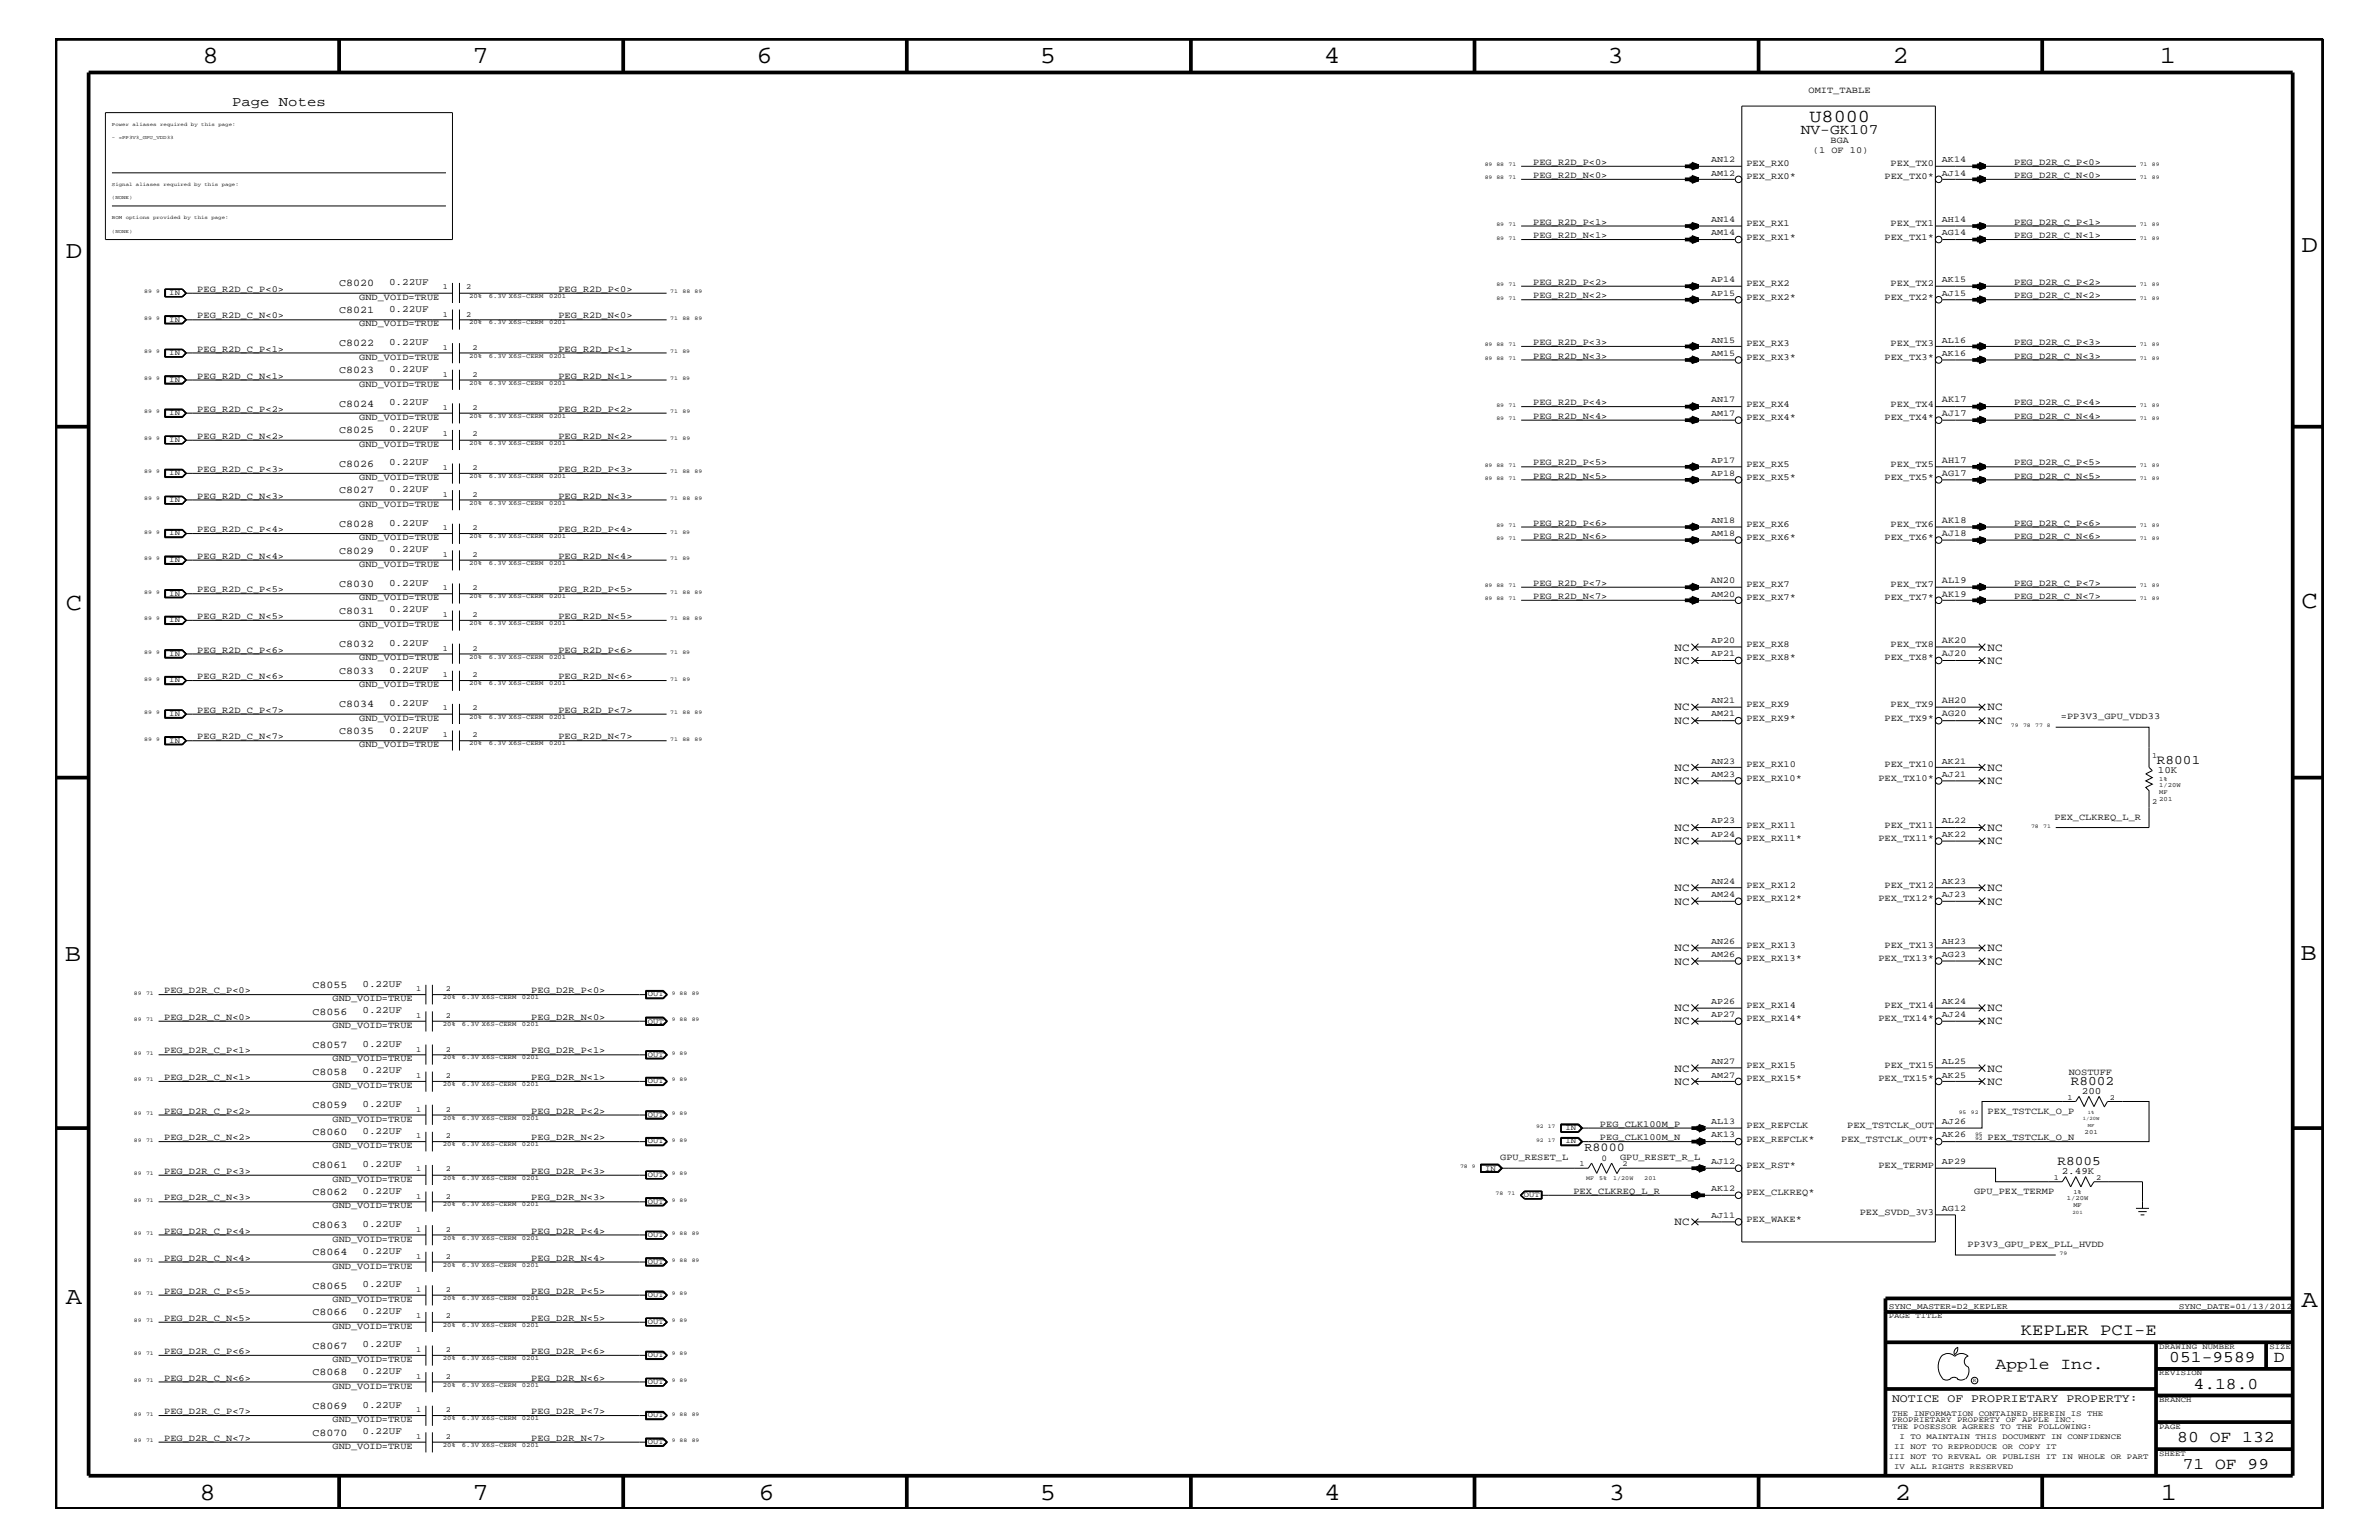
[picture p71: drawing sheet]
<svg xmlns="http://www.w3.org/2000/svg" width="432mm" height="279mm" viewBox="0 0 432 279" stroke-linecap="round" stroke-linejoin="round" font-family="sans-serif">
<defs><g id="words">
<g font-size="4.5">
<text x="36.7" y="11.5">8</text>
<text x="85.8" y="11.5">7</text>
<text x="137.3" y="11.5">6</text>
<text x="188.7" y="11.5">5</text>
<text x="240.3" y="11.5">4</text>
<text x="291.8" y="11.5">3</text>
<text x="343.5" y="11.5">2</text>
<text x="392" y="11.5">1</text>
<text x="11.9" y="46.8">D</text>
<text x="417.7" y="45.7">D</text>
<text x="11.9" y="110.6">C</text>
<text x="417.7" y="110.3">C</text>
<text x="11.8" y="174.3">B</text>
<text x="417.6" y="174.2">B</text>
<text x="11.9" y="236.7">A</text>
<text x="417.7" y="237.1">A</text>
<text x="36.2" y="272.1">8</text>
<text x="85.8" y="272.1">7</text>
<text x="137.7" y="272.1">6</text>
<text x="188.7" y="272.1">5</text>
<text x="240.4" y="272.1">4</text>
<text x="292" y="272.1">3</text>
<text x="343.9" y="272.1">2</text>
<text x="392.2" y="272.1">1</text>
</g>
<text font-size="3.3" x="328.4" y="22.1">U8000</text>
<g font-size="3">
<text x="366.8" y="242.3">KEPLER PCI-E</text>
<text x="362.2" y="248.4">Apple Inc.</text>
<text x="393.7" y="247.1">051-9589</text>
<text x="398.1" y="252">4.18.0</text>
<text x="412.7" y="247.1">D</text>
<text x="395.2" y="261.6">80 OF 132</text>
<text x="396.2" y="266.6">71 OF 99</text>
</g>
<text font-size="2.6" x="326.9" y="24.3">NV-GK107</text>
<text font-size="2.5" x="42.1" y="19.2">Page Notes</text>
<g font-size="2.4">
<text x="391.5" y="138.5">R8001</text>
<text x="375.9" y="196.8">R8002</text>
<text x="373.4" y="211.4">R8005</text>
</g>
<text font-size="2.2" x="287.6" y="208.9">R8000</text>
<text font-size="2.1" x="343.4" y="254.4">NOTICE OF PROPRIETARY PROPERTY:</text>
<g font-size="2">
<text x="304" y="118.1">NC</text>
<text x="360.8" y="118.1">NC</text>
<text x="304" y="120.4">NC</text>
<text x="360.8" y="120.4">NC</text>
<text x="304" y="131.3">NC</text>
<text x="304" y="128.9">NC</text>
<text x="360.8" y="128.9">NC</text>
<text x="360.8" y="131.3">NC</text>
<text x="304" y="142.3">NC</text>
<text x="304" y="139.8">NC</text>
<text x="360.8" y="139.8">NC</text>
<text x="360.8" y="142.3">NC</text>
<text x="304" y="153.2">NC</text>
<text x="304" y="150.7">NC</text>
<text x="360.8" y="150.7">NC</text>
<text x="360.8" y="153.2">NC</text>
<text x="304" y="161.7">NC</text>
<text x="360.8" y="161.7">NC</text>
<text x="304" y="164.1">NC</text>
<text x="360.8" y="164.1">NC</text>
<text x="304" y="172.6">NC</text>
<text x="360.8" y="172.6">NC</text>
<text x="304" y="175">NC</text>
<text x="360.8" y="175">NC</text>
<text x="304" y="183.5">NC</text>
<text x="304" y="185.9">NC</text>
<text x="360.8" y="183.5">NC</text>
<text x="360.8" y="185.9">NC</text>
<text x="304" y="194.4">NC</text>
<text x="304" y="196.8">NC</text>
<text x="360.8" y="196.8">NC</text>
<text x="360.8" y="194.4">NC</text>
<text x="304" y="222.3">NC</text>
</g>
<g font-size="1.9">
<text x="61.6" y="51.9">C8020</text>
<text x="61.6" y="56.8">C8021</text>
<text x="61.6" y="62.9">C8022</text>
<text x="61.6" y="67.7">C8023</text>
<text x="61.6" y="73.8">C8024</text>
<text x="61.6" y="78.6">C8025</text>
<text x="61.6" y="84.7">C8026</text>
<text x="61.6" y="89.5">C8027</text>
<text x="61.6" y="95.6">C8028</text>
<text x="61.6" y="100.4">C8029</text>
<text x="61.6" y="106.5">C8030</text>
<text x="61.6" y="111.4">C8031</text>
<text x="61.6" y="117.4">C8032</text>
<text x="61.6" y="122.3">C8033</text>
<text x="61.6" y="128.3">C8034</text>
<text x="61.6" y="133.2">C8035</text>
<text x="56.7" y="179.3">C8055</text>
<text x="56.7" y="184.1">C8056</text>
<text x="56.7" y="190.2">C8057</text>
<text x="56.7" y="195">C8058</text>
<text x="56.7" y="201">C8059</text>
<text x="56.7" y="205.9">C8060</text>
<text x="56.7" y="211.9">C8061</text>
<text x="56.7" y="216.9">C8062</text>
<text x="56.7" y="222.9">C8063</text>
<text x="56.7" y="227.7">C8064</text>
<text x="56.7" y="233.8">C8065</text>
<text x="56.7" y="238.6">C8066</text>
<text x="56.7" y="244.7">C8067</text>
<text x="56.7" y="249.5">C8068</text>
<text x="56.7" y="255.6">C8069</text>
<text x="56.7" y="260.5">C8070</text>
</g>
<g font-size="1.8">
<text x="70.6" y="51.7">0.22UF</text>
<text x="70.6" y="56.6">0.22UF</text>
<text x="70.6" y="62.6">0.22UF</text>
<text x="70.6" y="67.5">0.22UF</text>
<text x="70.6" y="73.5">0.22UF</text>
<text x="70.6" y="78.3">0.22UF</text>
<text x="70.6" y="84.4">0.22UF</text>
<text x="70.6" y="89.3">0.22UF</text>
<text x="70.6" y="95.4">0.22UF</text>
<text x="70.6" y="100.2">0.22UF</text>
<text x="70.6" y="106.3">0.22UF</text>
<text x="70.6" y="111.1">0.22UF</text>
<text x="70.6" y="117.2">0.22UF</text>
<text x="70.6" y="122">0.22UF</text>
<text x="70.6" y="128">0.22UF</text>
<text x="70.6" y="133">0.22UF</text>
<text x="391.7" y="140.3">10K</text>
<text x="65.8" y="179">0.22UF</text>
<text x="65.8" y="183.8">0.22UF</text>
<text x="65.8" y="189.9">0.22UF</text>
<text x="65.8" y="194.8">0.22UF</text>
<text x="65.8" y="200.9">0.22UF</text>
<text x="377.9" y="198.5">200</text>
<text x="65.8" y="205.7">0.22UF</text>
<text x="65.8" y="211.7">0.22UF</text>
<text x="374.2" y="213">2.49K</text>
<text x="65.8" y="216.6">0.22UF</text>
<text x="65.8" y="222.6">0.22UF</text>
<text x="65.8" y="227.5">0.22UF</text>
<text x="65.8" y="233.5">0.22UF</text>
<text x="65.8" y="238.4">0.22UF</text>
<text x="65.8" y="244.5">0.22UF</text>
<text x="65.8" y="249.3">0.22UF</text>
<text x="65.8" y="255.4">0.22UF</text>
<text x="65.8" y="260.2">0.22UF</text>
</g>
<g font-size="1.7">
<text x="328.3" y="16.8">OMIT_TABLE</text>
<text x="278.3" y="29.9">PEG_R2D_P&lt;0&gt;</text>
<text x="329.1" y="27.8">(1 OF 10)</text>
<text x="332.3" y="26">BGA</text>
<text x="365.6" y="29.9">PEG_D2R_C_P&lt;0&gt;</text>
<text x="278.3" y="32.3">PEG_R2D_N&lt;0&gt;</text>
<text x="317" y="30.2">PEX_RX0</text>
<text x="317" y="32.5">PEX_RX0*</text>
<text x="342.1" y="32.5">PEX_TX0*</text>
<text x="343.2" y="30.2">PEX_TX0</text>
<text x="365.6" y="32.3">PEG_D2R_C_N&lt;0&gt;</text>
<text x="278.3" y="40.8">PEG_R2D_P&lt;1&gt;</text>
<text x="317" y="41">PEX_RX1</text>
<text x="343.2" y="41">PEX_TX1</text>
<text x="365.6" y="40.8">PEG_D2R_C_P&lt;1&gt;</text>
<text x="278.3" y="43.2">PEG_R2D_N&lt;1&gt;</text>
<text x="317" y="43.5">PEX_RX1*</text>
<text x="342.1" y="43.5">PEX_TX1*</text>
<text x="365.6" y="43.2">PEG_D2R_C_N&lt;1&gt;</text>
<text x="35.8" y="52.9">PEG_R2D_C_P&lt;0&gt;</text>
<text x="101.3" y="52.9">PEG_R2D_P&lt;0&gt;</text>
<text x="278.3" y="51.7">PEG_R2D_P&lt;2&gt;</text>
<text x="317" y="51.9">PEX_RX2</text>
<text x="343.2" y="51.9">PEX_TX2</text>
<text x="365.6" y="51.7">PEG_D2R_C_P&lt;2&gt;</text>
<text x="35.8" y="57.8">PEG_R2D_C_N&lt;0&gt;</text>
<text x="65.2" y="54.4">GND_VOID=TRUE</text>
<text x="65.2" y="59.2">GND_VOID=TRUE</text>
<text x="101.3" y="57.8">PEG_R2D_N&lt;0&gt;</text>
<text x="278.3" y="54.1">PEG_R2D_N&lt;2&gt;</text>
<text x="317" y="54.4">PEX_RX2*</text>
<text x="342.1" y="54.4">PEX_TX2*</text>
<text x="365.6" y="54.1">PEG_D2R_C_N&lt;2&gt;</text>
<text x="35.8" y="63.9">PEG_R2D_C_P&lt;1&gt;</text>
<text x="65.2" y="65.3">GND_VOID=TRUE</text>
<text x="101.3" y="63.9">PEG_R2D_P&lt;1&gt;</text>
<text x="278.3" y="62.6">PEG_R2D_P&lt;3&gt;</text>
<text x="278.3" y="65.1">PEG_R2D_N&lt;3&gt;</text>
<text x="317" y="65.3">PEX_RX3*</text>
<text x="317" y="62.9">PEX_RX3</text>
<text x="342.1" y="65.3">PEX_TX3*</text>
<text x="343.2" y="62.9">PEX_TX3</text>
<text x="365.6" y="62.6">PEG_D2R_C_P&lt;3&gt;</text>
<text x="365.6" y="65.1">PEG_D2R_C_N&lt;3&gt;</text>
<text x="35.8" y="68.7">PEG_R2D_C_N&lt;1&gt;</text>
<text x="65.2" y="70.1">GND_VOID=TRUE</text>
<text x="101.3" y="68.7">PEG_R2D_N&lt;1&gt;</text>
<text x="35.8" y="74.7">PEG_R2D_C_P&lt;2&gt;</text>
<text x="65.2" y="76.2">GND_VOID=TRUE</text>
<text x="101.3" y="74.7">PEG_R2D_P&lt;2&gt;</text>
<text x="278.3" y="73.5">PEG_R2D_P&lt;4&gt;</text>
<text x="278.3" y="76">PEG_R2D_N&lt;4&gt;</text>
<text x="317" y="76.2">PEX_RX4*</text>
<text x="317" y="73.8">PEX_RX4</text>
<text x="342.1" y="76.2">PEX_TX4*</text>
<text x="343.2" y="73.8">PEX_TX4</text>
<text x="352.5" y="73">AK17</text>
<text x="352.5" y="75.5">AJ17</text>
<text x="365.6" y="76">PEG_D2R_C_N&lt;4&gt;</text>
<text x="365.6" y="73.5">PEG_D2R_C_P&lt;4&gt;</text>
<text x="35.8" y="79.6">PEG_R2D_C_N&lt;2&gt;</text>
<text x="65.2" y="81.1">GND_VOID=TRUE</text>
<text x="101.3" y="79.6">PEG_R2D_N&lt;2&gt;</text>
<text x="352.5" y="83.9">AH17</text>
<text x="35.8" y="85.6">PEG_R2D_C_P&lt;3&gt;</text>
<text x="65.2" y="87.1">GND_VOID=TRUE</text>
<text x="101.3" y="85.6">PEG_R2D_P&lt;3&gt;</text>
<text x="278.3" y="86.9">PEG_R2D_N&lt;5&gt;</text>
<text x="278.3" y="84.4">PEG_R2D_P&lt;5&gt;</text>
<text x="317" y="84.7">PEX_RX5</text>
<text x="317" y="87.1">PEX_RX5*</text>
<text x="342.1" y="87.1">PEX_TX5*</text>
<text x="343.2" y="84.7">PEX_TX5</text>
<text x="352.5" y="86.4">AG17</text>
<text x="365.6" y="84.4">PEG_D2R_C_P&lt;5&gt;</text>
<text x="365.6" y="86.9">PEG_D2R_C_N&lt;5&gt;</text>
<text x="35.8" y="90.5">PEG_R2D_C_N&lt;3&gt;</text>
<text x="65.2" y="92">GND_VOID=TRUE</text>
<text x="101.3" y="90.5">PEG_R2D_N&lt;3&gt;</text>
<text x="278.3" y="95.4">PEG_R2D_P&lt;6&gt;</text>
<text x="317" y="95.6">PEX_RX6</text>
<text x="343.2" y="95.6">PEX_TX6</text>
<text x="352.5" y="94.9">AK18</text>
<text x="365.6" y="95.4">PEG_D2R_C_P&lt;6&gt;</text>
<text x="35.8" y="96.5">PEG_R2D_C_P&lt;4&gt;</text>
<text x="35.8" y="101.4">PEG_R2D_C_N&lt;4&gt;</text>
<text x="65.2" y="98">GND_VOID=TRUE</text>
<text x="101.3" y="96.5">PEG_R2D_P&lt;4&gt;</text>
<text x="101.3" y="101.4">PEG_R2D_N&lt;4&gt;</text>
<text x="278.3" y="97.7">PEG_R2D_N&lt;6&gt;</text>
<text x="317" y="98">PEX_RX6*</text>
<text x="342.1" y="98">PEX_TX6*</text>
<text x="352.5" y="97.3">AJ18</text>
<text x="365.6" y="97.7">PEG_D2R_C_N&lt;6&gt;</text>
<text x="35.8" y="107.5">PEG_R2D_C_P&lt;5&gt;</text>
<text x="65.2" y="102.9">GND_VOID=TRUE</text>
<text x="101.3" y="107.5">PEG_R2D_P&lt;5&gt;</text>
<text x="278.3" y="106.3">PEG_R2D_P&lt;7&gt;</text>
<text x="310.5" y="105.8">AN20</text>
<text x="317" y="106.5">PEX_RX7</text>
<text x="343.2" y="106.5">PEX_TX7</text>
<text x="352.5" y="105.8">AL19</text>
<text x="365.6" y="106.3">PEG_D2R_C_P&lt;7&gt;</text>
<text x="35.8" y="112.3">PEG_R2D_C_N&lt;5&gt;</text>
<text x="65.2" y="108.9">GND_VOID=TRUE</text>
<text x="65.2" y="113.7">GND_VOID=TRUE</text>
<text x="101.3" y="112.3">PEG_R2D_N&lt;5&gt;</text>
<text x="278.3" y="108.7">PEG_R2D_N&lt;7&gt;</text>
<text x="317" y="108.9">PEX_RX7*</text>
<text x="342.1" y="108.9">PEX_TX7*</text>
<text x="352.5" y="108.2">AK19</text>
<text x="365.6" y="108.7">PEG_D2R_C_N&lt;7&gt;</text>
<text x="35.8" y="118.4">PEG_R2D_C_P&lt;6&gt;</text>
<text x="65.2" y="119.8">GND_VOID=TRUE</text>
<text x="101.3" y="118.4">PEG_R2D_P&lt;6&gt;</text>
<text x="317" y="119.8">PEX_RX8*</text>
<text x="317" y="117.4">PEX_RX8</text>
<text x="342.1" y="119.8">PEX_TX8*</text>
<text x="343.2" y="117.4">PEX_TX8</text>
<text x="352.5" y="116.7">AK20</text>
<text x="352.5" y="119.1">AJ20</text>
<text x="35.8" y="123.2">PEG_R2D_C_N&lt;6&gt;</text>
<text x="65.2" y="124.7">GND_VOID=TRUE</text>
<text x="101.3" y="123.2">PEG_R2D_N&lt;6&gt;</text>
<text x="35.8" y="129.3">PEG_R2D_C_P&lt;7&gt;</text>
<text x="65.2" y="130.8">GND_VOID=TRUE</text>
<text x="101.3" y="129.3">PEG_R2D_P&lt;7&gt;</text>
<text x="317" y="130.8">PEX_RX9*</text>
<text x="317" y="128.3">PEX_RX9</text>
<text x="342.1" y="130.8">PEX_TX9*</text>
<text x="343.2" y="128.3">PEX_TX9</text>
<text x="352.5" y="127.6">AH20</text>
<text x="352.5" y="130">AG20</text>
<text x="374.1" y="130.5">=PP3V3_GPU_VDD33</text>
<text x="35.8" y="134.1">PEG_R2D_C_N&lt;7&gt;</text>
<text x="65.2" y="135.6">GND_VOID=TRUE</text>
<text x="101.3" y="134.1">PEG_R2D_N&lt;7&gt;</text>
<text x="317" y="141.7">PEX_RX10*</text>
<text x="317" y="139.2">PEX_RX10</text>
<text x="341" y="141.7">PEX_TX10*</text>
<text x="342.1" y="139.2">PEX_TX10</text>
<text x="372.9" y="148.7">PEX_CLKREQ_L_R</text>
<text x="317" y="152.6">PEX_RX11*</text>
<text x="317" y="150.1">PEX_RX11</text>
<text x="341" y="152.6">PEX_TX11*</text>
<text x="342.1" y="150.1">PEX_TX11</text>
<text x="317" y="161.1">PEX_RX12</text>
<text x="342.1" y="161.1">PEX_TX12</text>
<text x="317" y="163.5">PEX_RX12*</text>
<text x="341" y="163.5">PEX_TX12*</text>
<text x="317" y="172">PEX_RX13</text>
<text x="342.1" y="172">PEX_TX13</text>
<text x="317" y="174.4">PEX_RX13*</text>
<text x="341" y="174.4">PEX_TX13*</text>
<text x="29.8" y="185">PEG_D2R_C_N&lt;0&gt;</text>
<text x="29.8" y="180.2">PEG_D2R_C_P&lt;0&gt;</text>
<text x="60.4" y="181.6">GND_VOID=TRUE</text>
<text x="96.4" y="185">PEG_D2R_N&lt;0&gt;</text>
<text x="96.4" y="180.2">PEG_D2R_P&lt;0&gt;</text>
<text x="317" y="185.3">PEX_RX14*</text>
<text x="317" y="182.9">PEX_RX14</text>
<text x="341" y="185.3">PEX_TX14*</text>
<text x="342.1" y="182.9">PEX_TX14</text>
<text x="29.8" y="191.1">PEG_D2R_C_P&lt;1&gt;</text>
<text x="60.4" y="186.5">GND_VOID=TRUE</text>
<text x="96.4" y="191.1">PEG_D2R_P&lt;1&gt;</text>
<text x="29.8" y="195.9">PEG_D2R_C_N&lt;1&gt;</text>
<text x="60.4" y="192.6">GND_VOID=TRUE</text>
<text x="60.4" y="197.4">GND_VOID=TRUE</text>
<text x="96.4" y="195.9">PEG_D2R_N&lt;1&gt;</text>
<text x="317" y="193.7">PEX_RX15</text>
<text x="317" y="196.2">PEX_RX15*</text>
<text x="341" y="196.2">PEX_TX15*</text>
<text x="342.1" y="193.7">PEX_TX15</text>
<text x="375.5" y="195">NOSTUFF</text>
<text x="29.8" y="202">PEG_D2R_C_P&lt;2&gt;</text>
<text x="60.4" y="203.5">GND_VOID=TRUE</text>
<text x="96.4" y="202">PEG_D2R_P&lt;2&gt;</text>
<text x="360.8" y="202">PEX_TSTCLK_O_P</text>
<text x="29.8" y="206.9">PEG_D2R_C_N&lt;2&gt;</text>
<text x="60.4" y="208.3">GND_VOID=TRUE</text>
<text x="96.4" y="206.9">PEG_D2R_N&lt;2&gt;</text>
<text x="290.4" y="204.4">PEG_CLK100M_P</text>
<text x="290.4" y="206.9">PEG_CLK100M_N</text>
<text x="317" y="207.1">PEX_REFCLK*</text>
<text x="317" y="204.7">PEX_REFCLK</text>
<text x="334.2" y="207.1">PEX_TSTCLK_OUT*</text>
<text x="335.3" y="204.7">PEX_TSTCLK_OUT</text>
<text x="360.8" y="206.9">PEX_TSTCLK_O_N</text>
<text x="29.8" y="213">PEG_D2R_C_P&lt;3&gt;</text>
<text x="60.4" y="214.4">GND_VOID=TRUE</text>
<text x="96.4" y="213">PEG_D2R_P&lt;3&gt;</text>
<text x="272.3" y="210.5">GPU_RESET_L</text>
<text x="294" y="210.5">GPU_RESET_R_L</text>
<text x="317" y="211.9">PEX_RST*</text>
<text x="341" y="211.9">PEX_TERMP</text>
<text x="29.8" y="217.8">PEG_D2R_C_N&lt;3&gt;</text>
<text x="60.4" y="219.2">GND_VOID=TRUE</text>
<text x="96.4" y="217.8">PEG_D2R_N&lt;3&gt;</text>
<text x="285.6" y="216.6">PEX_CLKREQ_L_R</text>
<text x="317" y="221.7">PEX_WAKE*</text>
<text x="317" y="216.9">PEX_CLKREQ*</text>
<text x="337.6" y="220.4">PEX_SVDD_3V3</text>
<text x="358.3" y="216.6">GPU_PEX_TERMP</text>
<text x="29.8" y="223.9">PEG_D2R_C_P&lt;4&gt;</text>
<text x="60.4" y="225.3">GND_VOID=TRUE</text>
<text x="96.4" y="223.9">PEG_D2R_P&lt;4&gt;</text>
<text x="357.1" y="226.3">PP3V3_GPU_PEX_PLL_HVDD</text>
<text x="29.8" y="228.7">PEG_D2R_C_N&lt;4&gt;</text>
<text x="60.4" y="230.2">GND_VOID=TRUE</text>
<text x="96.4" y="228.7">PEG_D2R_N&lt;4&gt;</text>
<text x="29.8" y="234.7">PEG_D2R_C_P&lt;5&gt;</text>
<text x="29.8" y="239.6">PEG_D2R_C_N&lt;5&gt;</text>
<text x="60.4" y="236.2">GND_VOID=TRUE</text>
<text x="96.4" y="239.6">PEG_D2R_N&lt;5&gt;</text>
<text x="96.4" y="234.7">PEG_D2R_P&lt;5&gt;</text>
<text x="29.8" y="245.6">PEG_D2R_C_P&lt;6&gt;</text>
<text x="60.4" y="241.1">GND_VOID=TRUE</text>
<text x="96.4" y="245.6">PEG_D2R_P&lt;6&gt;</text>
<text x="29.8" y="250.6">PEG_D2R_C_N&lt;6&gt;</text>
<text x="60.4" y="252">GND_VOID=TRUE</text>
<text x="60.4" y="247.1">GND_VOID=TRUE</text>
<text x="96.4" y="250.6">PEG_D2R_N&lt;6&gt;</text>
<text x="29.8" y="256.6">PEG_D2R_C_P&lt;7&gt;</text>
<text x="96.4" y="256.6">PEG_D2R_P&lt;7&gt;</text>
<text x="29.8" y="261.4">PEG_D2R_C_N&lt;7&gt;</text>
<text x="60.4" y="258">GND_VOID=TRUE</text>
<text x="60.4" y="262.9">GND_VOID=TRUE</text>
<text x="96.4" y="261.4">PEG_D2R_N&lt;7&gt;</text>
</g>
<g font-size="1.6">
<text x="310.6" y="29.4">AN12</text>
<text x="352.5" y="29.4">AK14</text>
<text x="310.6" y="31.9">AM12</text>
<text x="352.5" y="31.9">AJ14</text>
<text x="310.6" y="40.3">AN14</text>
<text x="352.5" y="40.3">AH14</text>
<text x="310.6" y="42.7">AM14</text>
<text x="352.5" y="42.7">AG14</text>
<text x="310.6" y="51.3">AP14</text>
<text x="310.6" y="53.6">AP15</text>
<text x="352.5" y="51.3">AK15</text>
<text x="352.5" y="53.6">AJ15</text>
<text x="310.6" y="62.2">AN15</text>
<text x="310.6" y="64.5">AM15</text>
<text x="352.5" y="62.2">AL16</text>
<text x="352.5" y="64.5">AK16</text>
<text x="310.6" y="73">AN17</text>
<text x="310.6" y="75.5">AM17</text>
<text x="310.6" y="83.9">AP17</text>
<text x="310.6" y="86.4">AP18</text>
<text x="310.6" y="94.9">AN18</text>
<text x="310.6" y="97.3">AM18</text>
<text x="310.6" y="108.2">AM20</text>
<text x="310.6" y="116.7">AP20</text>
<text x="310.6" y="119.1">AP21</text>
<text x="310.6" y="127.6">AN21</text>
<text x="310.6" y="130">AM21</text>
<text x="310.6" y="138.5">AN23</text>
<text x="310.6" y="140.9">AM23</text>
<text x="352.5" y="138.5">AK21</text>
<text x="352.5" y="140.9">AJ21</text>
<text x="310.6" y="149.4">AP23</text>
<text x="352.5" y="149.4">AL22</text>
<text x="310.6" y="151.8">AP24</text>
<text x="352.5" y="151.8">AK22</text>
<text x="310.6" y="160.3">AN24</text>
<text x="352.5" y="160.3">AK23</text>
<text x="310.6" y="162.8">AM24</text>
<text x="352.5" y="162.8">AJ23</text>
<text x="310.6" y="171.2">AN26</text>
<text x="310.6" y="173.7">AM26</text>
<text x="352.5" y="171.2">AH23</text>
<text x="352.5" y="173.7">AG23</text>
<text x="310.6" y="182.1">AP26</text>
<text x="310.6" y="184.6">AP27</text>
<text x="352.5" y="182.1">AK24</text>
<text x="352.5" y="184.6">AJ24</text>
<text x="310.6" y="193.1">AN27</text>
<text x="310.6" y="195.5">AM27</text>
<text x="352.5" y="193.1">AL25</text>
<text x="352.5" y="195.5">AK25</text>
<text x="310.6" y="204">AL13</text>
<text x="352.5" y="204">AJ26</text>
<text x="310.6" y="206.4">AK13</text>
<text x="352.5" y="206.4">AK26</text>
<text x="290.7" y="210.7">0</text>
<text x="310.6" y="211.3">AJ12</text>
<text x="352.5" y="211.3">AP29</text>
<text x="310.6" y="216.1">AK12</text>
<text x="310.6" y="220.9">AJ11</text>
<text x="352.5" y="219.7">AG12</text>
</g>
<g font-size="1.5">
<text x="342.8" y="237.4">SYNC_MASTER=D2_KEPLER</text>
<text x="395.5" y="237.4">SYNC_DATE=01/13/2012</text>
</g>
<g font-size="1.4">
<text x="30.7" y="53.5">IN</text>
<text x="80.3" y="52.5">1</text>
<text x="84.6" y="52.5">2</text>
<text x="30.7" y="58.4">IN</text>
<text x="80.3" y="57.4">1</text>
<text x="84.6" y="57.4">2</text>
<text x="30.7" y="64.5">IN</text>
<text x="80.3" y="63.4">1</text>
<text x="85.8" y="63.4">2</text>
<text x="30.7" y="69.3">IN</text>
<text x="80.3" y="68.4">1</text>
<text x="85.8" y="68.4">2</text>
<text x="30.7" y="75.4">IN</text>
<text x="80.3" y="74.4">1</text>
<text x="85.8" y="74.4">2</text>
<text x="30.7" y="80.2">IN</text>
<text x="80.3" y="79.2">1</text>
<text x="85.8" y="79.2">2</text>
<text x="30.7" y="86.2">IN</text>
<text x="80.3" y="85.3">1</text>
<text x="85.8" y="85.3">2</text>
<text x="30.7" y="91.1">IN</text>
<text x="80.3" y="90.1">1</text>
<text x="85.8" y="90.1">2</text>
<text x="30.7" y="97.1">IN</text>
<text x="80.3" y="96.2">1</text>
<text x="80.3" y="101">1</text>
<text x="85.8" y="96.2">2</text>
<text x="85.8" y="101">2</text>
<text x="30.7" y="102.1">IN</text>
<text x="80.3" y="107.1">1</text>
<text x="85.8" y="107.1">2</text>
<text x="30.7" y="112.9">IN</text>
<text x="30.7" y="108.1">IN</text>
<text x="80.3" y="112">1</text>
<text x="85.8" y="112">2</text>
<text x="30.7" y="119">IN</text>
<text x="80.3" y="118.1">1</text>
<text x="85.8" y="118.1">2</text>
<text x="30.7" y="123.8">IN</text>
<text x="80.3" y="122.9">1</text>
<text x="85.8" y="122.9">2</text>
<text x="30.7" y="129.9">IN</text>
<text x="80.3" y="128.9">1</text>
<text x="85.8" y="128.9">2</text>
<text x="30.7" y="134.7">IN</text>
<text x="80.3" y="133.8">1</text>
<text x="85.8" y="133.8">2</text>
<text x="390.7" y="137.4">1</text>
<text x="390.7" y="145.9">2</text>
<text x="75.5" y="179.9">1</text>
<text x="80.9" y="179.9">2</text>
<text x="75.5" y="184.7">1</text>
<text x="80.9" y="184.7">2</text>
<text x="117.6" y="180.8">OUT</text>
<text x="117.6" y="185.7">OUT</text>
<text x="75.5" y="190.8">1</text>
<text x="80.9" y="190.8">2</text>
<text x="117.6" y="191.7">OUT</text>
<text x="75.5" y="195.6">1</text>
<text x="80.9" y="195.6">2</text>
<text x="117.6" y="196.5">OUT</text>
<text x="75.5" y="201.7">1</text>
<text x="80.9" y="201.7">2</text>
<text x="117.6" y="202.6">OUT</text>
<text x="375.2" y="199.5">1</text>
<text x="382.9" y="199.5">2</text>
<text x="75.5" y="206.5">1</text>
<text x="80.9" y="206.5">2</text>
<text x="117.6" y="207.5">OUT</text>
<text x="284.1" y="205.1">IN</text>
<text x="284.1" y="207.5">IN</text>
<text x="75.5" y="212.5">1</text>
<text x="80.9" y="212.5">2</text>
<text x="117.6" y="213.6">OUT</text>
<text x="269.6" y="212.4">IN</text>
<text x="286.7" y="211.6">1</text>
<text x="294.5" y="211.6">2</text>
<text x="372.8" y="214.1">1</text>
<text x="380.5" y="214.1">2</text>
<text x="75.5" y="217.5">1</text>
<text x="80.9" y="217.5">2</text>
<text x="117.6" y="218.4">OUT</text>
<text x="276.6" y="217.2">OUT</text>
<text x="75.5" y="223.5">1</text>
<text x="80.9" y="223.5">2</text>
<text x="117.6" y="224.5">OUT</text>
<text x="75.5" y="228.4">1</text>
<text x="80.9" y="228.4">2</text>
<text x="117.6" y="229.3">OUT</text>
<text x="75.5" y="234.4">1</text>
<text x="75.5" y="239.2">1</text>
<text x="80.9" y="234.4">2</text>
<text x="80.9" y="239.2">2</text>
<text x="117.6" y="235.4">OUT</text>
<text x="342.8" y="239.2">PAGE TITLE</text>
<text x="75.5" y="245.3">1</text>
<text x="80.9" y="245.3">2</text>
<text x="117.6" y="240.2">OUT</text>
<text x="391.9" y="244.7">DRAWING NUMBER</text>
<text x="411.9" y="244.7">SIZE</text>
<text x="75.5" y="250.1">1</text>
<text x="80.9" y="250.1">2</text>
<text x="117.6" y="246.2">OUT</text>
<text x="117.6" y="251.1">OUT</text>
<text x="391.9" y="249.5">REVISION</text>
<text x="75.5" y="256.2">1</text>
<text x="80.9" y="256.2">2</text>
<text x="117.6" y="257.2">OUT</text>
<text x="343.4" y="256.8">THE INFORMATION CONTAINED HEREIN IS THE</text>
<text x="391.9" y="254.4">BRANCH</text>
<text x="75.5" y="261.1">1</text>
<text x="80.9" y="261.1">2</text>
<text x="117.6" y="262.1">OUT</text>
<text x="343.4" y="258">PROPRIETARY PROPERTY OF APPLE INC.</text>
<text x="343.4" y="259.3">THE POSESSOR AGREES TO THE FOLLOWING:</text>
<text x="343.8" y="262.9">II NOT TO REPRODUCE OR COPY IT</text>
<text x="344.8" y="261.1">I TO MAINTAIN THIS DOCUMENT IN CONFIDENCE</text>
<text x="391.9" y="259.3">PAGE</text>
<text x="342.8" y="264.7">III NOT TO REVEAL OR PUBLISH IT IN WHOLE OR PART</text>
<text x="343.8" y="266.6">IV ALL RIGHTS RESERVED</text>
<text x="391.9" y="264.1">SHEET</text>
</g>
<g font-size="1.2">
<text x="85.2" y="54">20%</text>
<text x="85.2" y="58.9">20%</text>
<text x="88.7" y="54">6.3V X6S-CERM</text>
<text x="88.7" y="58.9">6.3V X6S-CERM</text>
<text x="99.7" y="58.9">0201</text>
<text x="99.7" y="54">0201</text>
<text x="85.2" y="64.9">20%</text>
<text x="88.7" y="64.9">6.3V X6S-CERM</text>
<text x="99.7" y="64.9">0201</text>
<text x="85.2" y="69.8">20%</text>
<text x="88.7" y="69.8">6.3V X6S-CERM</text>
<text x="99.7" y="69.8">0201</text>
<text x="85.2" y="75.8">20%</text>
<text x="88.7" y="75.8">6.3V X6S-CERM</text>
<text x="99.7" y="75.8">0201</text>
<text x="85.2" y="80.7">20%</text>
<text x="88.7" y="80.7">6.3V X6S-CERM</text>
<text x="99.7" y="80.7">0201</text>
<text x="85.2" y="86.7">20%</text>
<text x="88.7" y="86.7">6.3V X6S-CERM</text>
<text x="99.7" y="86.7">0201</text>
<text x="85.2" y="91.6">20%</text>
<text x="88.7" y="91.6">6.3V X6S-CERM</text>
<text x="99.7" y="91.6">0201</text>
<text x="85.2" y="97.6">20%</text>
<text x="88.7" y="97.6">6.3V X6S-CERM</text>
<text x="99.7" y="97.6">0201</text>
<text x="85.2" y="102.5">20%</text>
<text x="88.7" y="102.5">6.3V X6S-CERM</text>
<text x="99.7" y="102.5">0201</text>
<text x="85.2" y="108.6">20%</text>
<text x="85.2" y="113.4">20%</text>
<text x="88.7" y="108.6">6.3V X6S-CERM</text>
<text x="88.7" y="113.4">6.3V X6S-CERM</text>
<text x="99.7" y="108.6">0201</text>
<text x="99.7" y="113.4">0201</text>
<text x="85.2" y="119.5">20%</text>
<text x="88.7" y="119.5">6.3V X6S-CERM</text>
<text x="99.7" y="119.5">0201</text>
<text x="85.2" y="124.3">20%</text>
<text x="88.7" y="124.3">6.3V X6S-CERM</text>
<text x="99.7" y="124.3">0201</text>
<text x="85.2" y="130.4">20%</text>
<text x="88.7" y="130.4">6.3V X6S-CERM</text>
<text x="99.7" y="130.4">0201</text>
<text x="85.2" y="135.2">20%</text>
<text x="88.7" y="135.2">6.3V X6S-CERM</text>
<text x="99.7" y="135.2">0201</text>
<text x="391.9" y="141.7">1%</text>
<text x="391.9" y="142.9">1/20W</text>
<text x="391.9" y="144">MF</text>
<text x="391.9" y="145.3">201</text>
<text x="80.3" y="181.3">20%</text>
<text x="83.8" y="181.3">6.3V X6S-CERM</text>
<text x="94.7" y="181.3">0201</text>
<text x="80.3" y="186.1">20%</text>
<text x="83.8" y="186.1">6.3V X6S-CERM</text>
<text x="94.7" y="186.1">0201</text>
<text x="80.3" y="192.2">20%</text>
<text x="80.3" y="197">20%</text>
<text x="83.8" y="192.2">6.3V X6S-CERM</text>
<text x="83.8" y="197">6.3V X6S-CERM</text>
<text x="94.7" y="192.2">0201</text>
<text x="94.7" y="197">0201</text>
<text x="80.3" y="203.1">20%</text>
<text x="83.8" y="203.1">6.3V X6S-CERM</text>
<text x="94.7" y="203.1">0201</text>
<text x="80.3" y="208">20%</text>
<text x="83.8" y="208">6.3V X6S-CERM</text>
<text x="94.7" y="208">0201</text>
<text x="378.4" y="205.7">201</text>
<text x="80.3" y="214.1">20%</text>
<text x="83.8" y="214.1">6.3V X6S-CERM</text>
<text x="94.7" y="214.1">0201</text>
<text x="80.3" y="218.9">20%</text>
<text x="83.8" y="218.9">6.3V X6S-CERM</text>
<text x="94.7" y="218.9">0201</text>
<text x="375.2" y="217.8">1/20W</text>
<text x="376.3" y="219">MF</text>
<text x="376.3" y="216.6">1%</text>
<text x="80.3" y="224.9">20%</text>
<text x="83.8" y="224.9">6.3V X6S-CERM</text>
<text x="94.7" y="224.9">0201</text>
<text x="80.3" y="229.8">20%</text>
<text x="83.8" y="229.8">6.3V X6S-CERM</text>
<text x="94.7" y="229.8">0201</text>
<text x="80.3" y="235.8">20%</text>
<text x="83.8" y="235.8">6.3V X6S-CERM</text>
<text x="94.7" y="235.8">0201</text>
<text x="80.3" y="240.7">20%</text>
<text x="83.8" y="240.7">6.3V X6S-CERM</text>
<text x="94.7" y="240.7">0201</text>
<text x="80.3" y="251.6">20%</text>
<text x="80.3" y="246.7">20%</text>
<text x="83.8" y="251.6">6.3V X6S-CERM</text>
<text x="83.8" y="246.7">6.3V X6S-CERM</text>
<text x="94.7" y="251.6">0201</text>
<text x="94.7" y="246.7">0201</text>
<text x="80.3" y="257.7">20%</text>
<text x="83.8" y="257.7">6.3V X6S-CERM</text>
<text x="94.7" y="257.7">0201</text>
<text x="80.3" y="262.5">20%</text>
<text x="83.8" y="262.5">6.3V X6S-CERM</text>
<text x="94.7" y="262.5">0201</text>
</g>
<g font-size="1.1">
<text x="287.9" y="214.2">MF</text>
<text x="290.3" y="214.2">5%</text>
<text x="292.8" y="214.2">1/20W</text>
<text x="298.4" y="214.2">201</text>
</g>
<g font-size="1">
<text x="269.5" y="32.5">89 88</text>
<text x="269.5" y="30.2">89 88</text>
<text x="273.8" y="32.5">71</text>
<text x="273.8" y="30.2">71</text>
<text x="388.4" y="30.2">71</text>
<text x="388.4" y="32.5">71</text>
<text x="390.6" y="30.2">89</text>
<text x="390.6" y="32.5">89</text>
<text x="271.6" y="41">89</text>
<text x="273.8" y="41">71</text>
<text x="388.4" y="41">71</text>
<text x="390.6" y="41">89</text>
<text x="271.6" y="43.5">89</text>
<text x="273.8" y="43.5">71</text>
<text x="388.4" y="43.5">71</text>
<text x="390.6" y="43.5">89</text>
<text x="26.2" y="53.2">89</text>
<text x="28.4" y="53.2">9</text>
<text x="121.7" y="53.2">71</text>
<text x="123.9" y="53.2">88</text>
<text x="126.1" y="53.2">89</text>
<text x="271.6" y="51.9">89</text>
<text x="273.8" y="51.9">71</text>
<text x="388.4" y="51.9">71</text>
<text x="390.6" y="51.9">89</text>
<text x="26.2" y="58">89</text>
<text x="28.4" y="58">9</text>
<text x="121.7" y="58">71</text>
<text x="123.9" y="58">88</text>
<text x="126.1" y="58">89</text>
<text x="271.6" y="54.4">89</text>
<text x="273.8" y="54.4">71</text>
<text x="388.4" y="54.4">71</text>
<text x="390.6" y="54.4">89</text>
<text x="26.2" y="64">89</text>
<text x="28.4" y="64">9</text>
<text x="121.7" y="64">71</text>
<text x="123.9" y="64">89</text>
<text x="269.5" y="62.9">89 88</text>
<text x="269.5" y="65.3">89 88</text>
<text x="273.8" y="62.9">71</text>
<text x="273.8" y="65.3">71</text>
<text x="388.4" y="62.9">71</text>
<text x="388.4" y="65.3">71</text>
<text x="390.6" y="62.9">89</text>
<text x="390.6" y="65.3">89</text>
<text x="26.2" y="68.9">89</text>
<text x="28.4" y="68.9">9</text>
<text x="121.7" y="68.9">71</text>
<text x="123.9" y="68.9">89</text>
<text x="26.2" y="75">89</text>
<text x="28.4" y="75">9</text>
<text x="121.7" y="75">71</text>
<text x="123.9" y="75">89</text>
<text x="271.6" y="73.8">89</text>
<text x="271.6" y="76.2">89</text>
<text x="273.8" y="73.8">71</text>
<text x="273.8" y="76.2">71</text>
<text x="388.4" y="76.2">71</text>
<text x="388.4" y="73.8">71</text>
<text x="390.6" y="76.2">89</text>
<text x="390.6" y="73.8">89</text>
<text x="26.2" y="79.9">89</text>
<text x="28.4" y="79.9">9</text>
<text x="121.7" y="79.9">71</text>
<text x="123.9" y="79.9">89</text>
<text x="26.2" y="85.9">89</text>
<text x="28.4" y="85.9">9</text>
<text x="121.7" y="85.9">71</text>
<text x="123.9" y="85.9">88</text>
<text x="126.1" y="85.9">89</text>
<text x="269.5" y="87.1">89 88</text>
<text x="269.5" y="84.7">89 88</text>
<text x="273.8" y="87.1">71</text>
<text x="273.8" y="84.7">71</text>
<text x="388.4" y="84.7">71</text>
<text x="388.4" y="87.1">71</text>
<text x="390.6" y="84.7">89</text>
<text x="390.6" y="87.1">89</text>
<text x="26.2" y="90.7">89</text>
<text x="28.4" y="90.7">9</text>
<text x="121.7" y="90.7">71</text>
<text x="123.9" y="90.7">88</text>
<text x="126.1" y="90.7">89</text>
<text x="271.6" y="95.6">89</text>
<text x="273.8" y="95.6">71</text>
<text x="388.4" y="95.6">71</text>
<text x="390.6" y="95.6">89</text>
<text x="26.2" y="101.6">89</text>
<text x="26.2" y="96.8">89</text>
<text x="28.4" y="101.6">9</text>
<text x="28.4" y="96.8">9</text>
<text x="121.7" y="101.6">71</text>
<text x="121.7" y="96.8">71</text>
<text x="123.9" y="101.6">89</text>
<text x="123.9" y="96.8">89</text>
<text x="271.6" y="98">89</text>
<text x="273.8" y="98">71</text>
<text x="388.4" y="98">71</text>
<text x="390.6" y="98">89</text>
<text x="26.2" y="107.7">89</text>
<text x="28.4" y="107.7">9</text>
<text x="121.7" y="107.7">71</text>
<text x="123.9" y="107.7">88</text>
<text x="126.1" y="107.7">89</text>
<text x="269.5" y="106.5">89 88</text>
<text x="273.8" y="106.5">71</text>
<text x="388.4" y="106.5">71</text>
<text x="390.6" y="106.5">89</text>
<text x="26.2" y="112.6">89</text>
<text x="28.4" y="112.6">9</text>
<text x="121.7" y="112.6">71</text>
<text x="123.9" y="112.6">88</text>
<text x="126.1" y="112.6">89</text>
<text x="269.5" y="108.9">89 88</text>
<text x="273.8" y="108.9">71</text>
<text x="388.4" y="108.9">71</text>
<text x="390.6" y="108.9">89</text>
<text x="26.2" y="118.6">89</text>
<text x="28.4" y="118.6">9</text>
<text x="121.7" y="118.6">71</text>
<text x="123.9" y="118.6">89</text>
<text x="26.2" y="123.5">89</text>
<text x="28.4" y="123.5">9</text>
<text x="121.7" y="123.5">71</text>
<text x="123.9" y="123.5">89</text>
<text x="26.2" y="129.6">89</text>
<text x="28.4" y="129.6">9</text>
<text x="121.7" y="129.6">71</text>
<text x="123.9" y="129.6">88</text>
<text x="126.1" y="129.6">89</text>
<text x="365" y="131.9">79</text>
<text x="367.2" y="131.9">78</text>
<text x="369.4" y="131.9">77 8</text>
<text x="26.2" y="134.4">89</text>
<text x="28.4" y="134.4">9</text>
<text x="121.7" y="134.4">71</text>
<text x="123.9" y="134.4">88</text>
<text x="126.1" y="134.4">89</text>
<text x="368.6" y="150.1">78</text>
<text x="370.8" y="150.1">71</text>
<text x="24.3" y="185.3">89</text>
<text x="24.3" y="180.5">89</text>
<text x="26.5" y="185.3">71</text>
<text x="26.5" y="180.5">71</text>
<text x="121.9" y="180.5">9</text>
<text x="121.9" y="185.3">9</text>
<text x="123.4" y="180.5">88</text>
<text x="123.4" y="185.3">88</text>
<text x="125.6" y="180.5">89</text>
<text x="125.6" y="185.3">89</text>
<text x="24.3" y="191.4">89</text>
<text x="26.5" y="191.4">71</text>
<text x="121.9" y="191.4">9</text>
<text x="123.4" y="191.4">89</text>
<text x="24.3" y="196.2">89</text>
<text x="26.5" y="196.2">71</text>
<text x="121.9" y="196.2">9</text>
<text x="123.4" y="196.2">89</text>
<text x="24.3" y="202.3">89</text>
<text x="26.5" y="202.3">71</text>
<text x="121.9" y="202.3">9</text>
<text x="123.4" y="202.3">89</text>
<text x="355.5" y="202">95</text>
<text x="357.7" y="202">92</text>
<text x="24.3" y="207.1">89</text>
<text x="26.5" y="207.1">71</text>
<text x="121.9" y="207.1">9</text>
<text x="123.4" y="207.1">89</text>
<text x="278.8" y="204.7">92 17</text>
<text x="278.8" y="207.1">92 17</text>
<text x="358.5" y="206.9">92</text>
<text x="358.5" y="206">95</text>
<text x="24.3" y="213.2">89</text>
<text x="26.5" y="213.2">71</text>
<text x="121.9" y="213.2">9</text>
<text x="123.4" y="213.2">89</text>
<text x="265" y="211.9">78 9</text>
<text x="24.3" y="218">89</text>
<text x="26.5" y="218">71</text>
<text x="121.9" y="218">9</text>
<text x="123.4" y="218">89</text>
<text x="271.4" y="216.9">78</text>
<text x="273.6" y="216.9">71</text>
<text x="24.3" y="224.1">89</text>
<text x="26.5" y="224.1">71</text>
<text x="121.9" y="224.1">9</text>
<text x="123.4" y="224.1">88</text>
<text x="125.6" y="224.1">89</text>
<text x="373.8" y="227.7">79</text>
<text x="24.3" y="229">89</text>
<text x="26.5" y="229">71</text>
<text x="121.9" y="229">9</text>
<text x="123.4" y="229">88</text>
<text x="125.6" y="229">89</text>
<text x="24.3" y="235">89</text>
<text x="24.3" y="239.9">89</text>
<text x="26.5" y="235">71</text>
<text x="26.5" y="239.9">71</text>
<text x="121.9" y="235">9</text>
<text x="121.9" y="239.9">9</text>
<text x="123.4" y="235">89</text>
<text x="123.4" y="239.9">89</text>
<text x="24.3" y="245.9">89</text>
<text x="26.5" y="245.9">71</text>
<text x="121.9" y="245.9">9</text>
<text x="123.4" y="245.9">89</text>
<text x="24.3" y="250.7">89</text>
<text x="26.5" y="250.7">71</text>
<text x="121.9" y="250.7">9</text>
<text x="123.4" y="250.7">89</text>
<text x="358.1" y="250.7">R</text>
<text x="24.3" y="256.8">89</text>
<text x="26.5" y="256.8">71</text>
<text x="121.9" y="256.8">9</text>
<text x="123.4" y="256.8">88</text>
<text x="125.6" y="256.8">89</text>
<text x="24.3" y="261.6">89</text>
<text x="26.5" y="261.6">71</text>
<text x="121.9" y="261.6">9</text>
<text x="123.4" y="261.6">88</text>
<text x="125.6" y="261.6">89</text>
</g>
<g font-size=".9">
<text x="20.3" y="22.9">Power aliases required by this page:</text>
<text x="20.3" y="25.3">- =PP3V3_GPU_VDD33</text>
<text x="20.3" y="33.7">Signal aliases required by this page:</text>
<text x="20.3" y="39.8">BOM options provided by this page:</text>
<text x="20.3" y="36.2">(NONE)</text>
<text x="20.3" y="42.3">(NONE)</text>
<text x="378" y="203.2">1/20W</text>
<text x="379" y="202">1%</text>
<text x="379" y="204.4">MF</text>
<text x="376.2" y="220.2">201</text>
</g>
</g></defs>
<g fill="none" stroke="#000" stroke-width=".18">
<path d="M316.1 19.2h35.2v206.1h-35.2zM19.1 20.4h63v23.1h-63zM20.3 31.4h60.6M20.3 37.4h60.6M276.1 30.2h40M276.1 32.5h38.8M351.3 30.2h36.4M352.6 32.5h35.1M29.9 57.3h3.2l.8 .7-.8 .8h-3.2zM30 53.8h3.1M30 52.4v1.5M30 57.3h3.1l.7 .7-.7 .7h-3.1z"/>
<path d="M30 52.5h3.1M30.1 52.5v1.3M30.1 57.4h3l.6 .6-.6 .6h-3zM33.1 52.4h-3.2v1.5h3.2M33.1 52.4l.8 .8-.8 .7M33.1 52.4l.7 .8M33.1 52.5l.7 .7M33.1 52.5l.6 .7M33.7 53.2l-.6 .6M33.7 53.2h48.4M33.7 58h48.4M33.8 53.2l-.7 .6"/>
<path d="M33.8 53.2l-.7 .7M82.1 51.3v3.7M82.1 56.2v3.6M83.4 51.3v3.7M83.4 56.2v3.6M83.4 53.2h37.6M83.4 58h37.6M276.1 41h40M276.1 51.9h40M276.1 54.4h38.8M276.1 43.5h38.8M351.3 41h36.4"/>
<path d="M351.3 51.9h36.4M352.6 54.4h35.1M352.6 43.5h35.1M29.9 68.2h3.2l.8 .7-.8 .8h-3.2zM29.9 74.2h3.2l.8 .8-.8 .7h-3.2zM30 63.4v1.4M30 68.2v1.4h3.1l.7-.7M30 79.1v1.4M30 79.2h3.1M30 74.4h3.1M30 69.5h3.1M30 68.3h3.1l.7 .6"/>
<path d="M30 64.7h3.1M30 63.4h3.1M30.1 63.4v1.3M30.1 74.4v1.2h3l.6-.6M30.1 79.2v1.3M33.1 63.4h-3.2v1.4h3.2M33.1 79.1h-3.2v1.4h3.2M33.1 79.1l.8 .8-.8 .6M33.1 79.1l.7 .8M33.1 79.2l.7 .7M33.1 79.2l.6 .7M33.1 74.4l.7 .6"/>
<path d="M33.1 74.4l.6 .6M33.1 68.2l.7 .7M33.1 63.4l.8 .6-.8 .8M33.1 63.4l.7 .6M33.1 63.4l.6 .6M33.7 79.9l-.6 .6M33.7 68.9l-.6 .6M33.7 64l-.6 .7M33.7 68.9l-.6-.5h-3v1.1M33.7 64h48.4M33.7 68.9h48.4M33.7 75h48.4"/>
<path d="M33.7 79.9h48.4M33.8 75l-.7-.7h-3.1v1.4M33.8 79.9l-.7 .6M33.8 75l-.7 .6h-3.1M33.8 75l-.7 .7M33.8 68.9l-.7 .6M33.8 64l-.7 .7M33.8 64l-.7 .8M82.1 62.3v3.6M82.1 67.1v3.6M82.1 73.2v3.6M82.1 78v3.6"/>
<path d="M83.4 62.3v3.6M83.4 67.1v3.6M83.4 73.2v3.6M83.4 78v3.6M83.4 64h37.6M83.4 68.9h37.6M83.4 75h37.6M83.4 79.9h37.6M276.1 62.9h40M276.1 73.8h40M276.1 76.2h38.8M276.1 65.3h38.8"/>
<path d="M351.3 62.9h36.4M351.3 73.8h36.4M352.6 76.2h35.1M352.6 65.3h35.1M29.9 85.1h3.2l.8 .8-.8 .7h-3.2zM29.9 96h3.2l.8 .8-.8 .8h-3.2zM30 85.2h3.1l.7 .7-.7 .7h-3.1zM30 90v1.5M30 96.1h3.1l.7 .7-.7 .7h-3.1zM30 91.4h3.1M30 90.1h3.1M30 80.5h3.1"/>
<path d="M30.1 85.3h3l.6 .6-.6 .6h-3zM30.1 90.1v1.3M30.1 96.2h3l.6 .6-.6 .6h-3zM33.1 90h-3.2v1.5h3.2M33.1 90l.8 .7-.8 .8M33.1 90l.7 .7M33.1 90.1l.7 .6M33.1 90.1l.6 .6M33.7 90.7l-.6 .7M33.7 85.9h48.4M33.7 90.7h48.4M33.7 96.8h48.4"/>
<path d="M33.8 90.7l-.7 .7M33.8 90.7l-.7 .8M82.1 84.1v3.6M82.1 88.9v3.7M82.1 95v3.7M82.1 99.9v3.6M83.4 84.1v3.6M83.4 88.9v3.7M83.4 95v3.7M83.4 99.9v3.6M83.4 85.9h37.6M83.4 90.7h37.6"/>
<path d="M83.4 96.8h37.6M276.1 84.7h40M276.1 95.6h40M276.1 98h38.8M276.1 87.1h38.8M351.3 84.7h36.4M351.3 95.6h36.4M352.6 98h35.1M352.6 87.1h35.1M29.9 100.9h3.2l.8 .7-.8 .8h-3.2zM29.9 107h3.2l.8 .7-.8 .8h-3.2zM29.9 111.8h3.2l.8 .8-.8 .7h-3.2z"/>
<path d="M29.9 117.9h3.2l.8 .7-.8 .8h-3.2zM30 107h3.1l.7 .7-.7 .7h-3.1zM30 111.9h3.1l.7 .7-.7 .6h-3.1zM30 117.9v1.4h3.1l.7-.7M30 118h3.1l.7 .6M30 101h3.1M30.1 101v1.2h3l.6-.6M30.1 107.1h3l.6 .6-.6 .6h-3zM30.1 112h3l.6 .6-.6 .5h-3zM30.1 118.1h3l.6 .5-.6 .6h-3zM33.1 117.9l.7 .7M33.1 101l.7 .6"/>
<path d="M33.1 101l.6 .6M33.7 101.6h48.4M33.7 107.7h48.4M33.7 112.6h48.4M33.7 118.6h48.4M33.8 101.6l-.7-.6h-3.1v1.4M33.8 101.6l-.7 .7h-3.1M33.8 101.6l-.7 .8M82.1 105.9v3.6M82.1 110.8v3.6M82.1 116.8v3.6M83.4 105.9v3.6"/>
<path d="M83.4 110.8v3.6M83.4 116.8v3.6M83.4 101.6h37.6M83.4 107.7h37.6M83.4 112.6h37.6M83.4 118.6h37.6M276.1 106.5h40M276.1 108.9h38.8M307 116.8l1.3 1.3M307 119.2l1.3 1.2M307.7 117.4h8.4M307.7 119.8h7.2"/>
<path d="M308.3 116.8l-1.3 1.3M308.3 119.2l-1.3 1.2M351.3 106.5h36.4M351.3 117.4h8.4M352.6 119.8h7.1M352.6 108.9h35.1M359.2 116.8l1.1 1.3M359.2 119.2l1.1 1.2M360.3 116.8l-1.1 1.3M360.3 119.2l-1.1 1.2M29.9 122.7h3.2l.8 .8-.8 .7h-3.2zM29.9 128.8h3.2l.8 .8-.8 .7h-3.2z"/>
<path d="M29.9 133.6h3.2l.8 .8-.8 .8h-3.2zM30 122.8h3.1l.7 .7-.7 .6h-3.1zM30 128.8v1.4h3.1l.7-.6M30 133.7h3.1l.7 .7-.7 .7h-3.1zM30 130.2h3.1M30 128.9h3.1M30.1 122.9h3l.6 .6-.6 .6h-3zM30.1 128.9v1.3M30.1 133.8h3l.6 .6-.6 .6h-3zM33.1 128.8l.7 .8M33.1 128.9l.7 .7M33.1 128.9l.6 .7"/>
<path d="M33.7 129.6l-.6 .6M33.7 123.5h48.4M33.7 129.6h48.4M33.7 134.4h48.4M33.8 129.6l-.7 .6M82.1 121.7v3.6M82.1 127.7v3.6M82.1 132.5v3.7M83.4 121.7v3.6M83.4 127.7v3.6M83.4 132.5v3.7M83.4 123.5h37.6"/>
<path d="M83.4 129.6h37.6M83.4 134.4h37.6M307 130.2l1.3 1.1M307 127.7l1.3 1.2M307 138.6l1.3 1.2M307.7 139.2h8.4M307.7 128.3h8.4M307.7 130.8h7.2M308.3 130.2l-1.3 1.1M308.3 127.7l-1.3 1.2M308.3 138.6l-1.3 1.2M351.3 139.2h8.4"/>
<path d="M351.3 128.3h8.4M352.6 130.8h7.1M359.2 127.7l1.1 1.2M359.2 130.2l1.1 1.1M359.2 138.6l1.1 1.2M360.3 130.2l-1.1 1.1M360.3 127.7l-1.1 1.2M360.3 138.6l-1.1 1.2M373.1 131.9h17v7.3l.6 .6-1.2 .6 1.2 .7-1.2 .6 1.2 .6-1.2 .6 .6 .6v6.6h-17M307 141.1l1.3 1.2M307 152l1.3 1.2M307 149.5l1.3 1.2"/>
<path d="M307.7 150.1h8.4M307.7 152.6h7.2M307.7 141.7h7.2M308.3 141.1l-1.3 1.2M308.3 152l-1.3 1.2M308.3 149.5l-1.3 1.2M351.3 150.1h8.4M352.6 152.6h7.1M352.6 141.7h7.1M359.2 141.1l1.1 1.2M359.2 149.5l1.1 1.2M359.2 152l1.1 1.2"/>
<path d="M360.3 141.1l-1.1 1.2M360.3 149.5l-1.1 1.2M360.3 152l-1.1 1.2M77.3 178.7v3.5M78.5 178.7v3.5M117.2 179.7h3.2l.8 .8-.8 .7h-3.2zM117.3 179.9h3l.7 .6-.7 .5h-3zM120.4 179.8h-3.1v1.3h3.1M120.4 179.8l.7 .7-.7 .6M120.4 179.8l.6 .7M307 160.5l1.3 1.2M307 162.8l1.3 1.3"/>
<path d="M307 173.8l1.3 1.2M307 171.4l1.3 1.2M307.7 161.1h8.4M307.7 172h8.4M307.7 163.5h7.2M307.7 174.4h7.2M308.3 160.5l-1.3 1.2M308.3 162.8l-1.3 1.3M308.3 173.8l-1.3 1.2M308.3 171.4l-1.3 1.2M351.3 161.1h8.4M351.3 172h8.4"/>
<path d="M352.6 163.5h7.1M352.6 174.4h7.1M359.2 162.8l1.1 1.3M359.2 171.4l1.1 1.2M359.2 173.8l1.1 1.2M359.2 160.5l1.1 1.2M360.3 162.8l-1.1 1.3M360.3 171.4l-1.1 1.2M360.3 173.8l-1.1 1.2M360.3 160.5l-1.1 1.2M28.8 191.4h48.5M28.8 196.2h48.5"/>
<path d="M28.8 185.3h48.5M28.8 180.5h48.5M77.3 183.5v3.6M77.3 189.5v3.7M77.3 194.4v3.7M78.5 191.4h38.8M78.5 196.2h38.8M78.5 183.5v3.6M78.5 189.5v3.7M78.5 194.4v3.7M78.5 185.3h38.8M78.5 180.5h38.8"/>
<path d="M117.2 184.5h3.2l.8 .8-.8 .7h-3.2zM117.2 190.6h3.2l.8 .8-.8 .7h-3.2zM117.2 195.4h3.2l.8 .8-.8 .8h-3.2zM117.3 186v-1.4h3.1l.7 .7-.7 .7M117.3 184.7h3.1l.6 .6M117.3 184.7v1.2h3l.7-.6M117.3 190.8h3l.7 .6-.7 .6h-3zM117.3 195.6h3l.7 .6-.7 .6h-3zM120.3 184.7l.7 .6M120.4 190.7h-3.1v1.4h3.1M120.4 195.5h-3.1v1.4h3.1M120.4 190.7l.7 .7-.7 .7"/>
<path d="M120.4 190.7l.6 .7M120.4 195.5l.7 .7-.7 .7M120.4 195.5l.6 .7M121 191.4l-.6 .7M121 196.2l-.6 .7M121 180.5l-.6 .6M121 185.3l-.6 .7h-3.1M307 182.2l1.3 1.3M307 184.7l1.3 1.2M307 193.2l1.3 1.2M307 195.6l1.3 1.2M307.7 196.2h7.2"/>
<path d="M307.7 185.3h7.2M307.7 182.9h8.4M307.7 193.7h8.4M308.3 182.2l-1.3 1.3M308.3 193.2l-1.3 1.2M308.3 184.7l-1.3 1.2M308.3 195.6l-1.3 1.2M351.3 182.9h8.4M351.3 193.7h8.4M352.6 196.2h7.1M352.6 185.3h7.1M359.2 195.6l1.1 1.2"/>
<path d="M359.2 193.2l1.1 1.2M359.2 182.2l1.1 1.3M359.2 184.7l1.1 1.2M360.3 195.6l-1.1 1.2M360.3 193.2l-1.1 1.2M360.3 182.2l-1.1 1.3M360.3 184.7l-1.1 1.2M28.8 213.2h48.5M28.8 218h48.5M28.8 202.3h48.5M28.8 207.1h48.5M77.3 200.4v3.7"/>
<path d="M77.3 205.3v3.6M77.3 211.4v3.6M77.3 216.2v3.6M78.5 213.2h38.8M78.5 218h38.8M78.5 202.3h38.8M78.5 207.1h38.8M78.5 200.4v3.7M78.5 205.3v3.6M78.5 211.4v3.6M78.5 216.2v3.6M117.2 201.5h3.2l.8 .8-.8 .8h-3.2z"/>
<path d="M117.2 206.4h3.2l.8 .7-.8 .8h-3.2zM117.2 217.3h3.2l.8 .7-.8 .8h-3.2zM117.3 201.5v1.5h3.1l.7-.7-.7-.8M117.3 212.5v1.4M117.3 212.5h3.1l.6 .7M117.3 201.6h3.1l.6 .7M117.3 206.5h3l.7 .6-.7 .6h-3zM117.3 212.5v1.3M117.3 217.5h3l.7 .5-.7 .6h-3zM120.3 212.5l.7 .7M120.4 212.5h-3.2v1.4h3.2M120.4 206.4h-3.1v1.4h3.1"/>
<path d="M120.4 217.4h-3.1v1.3h3.1M120.4 212.5l.8 .7-.8 .7M120.4 212.5l.7 .7-.7 .7M120.4 217.4l.7 .6-.7 .7M120.4 217.4l.6 .6M120.4 206.4l.7 .7-.7 .7M120.4 206.4l.6 .7M121 202.3l-.7-.6h-3v1.2M121 213.2l-.6 .6h-3.1M121 213.2l-.7 .6M121 218l-.6 .7M121 202.3l-.6 .6h-3.1"/>
<path d="M121 202.3l-.7 .6M121 207.1l-.6 .7M268.7 211.2h3.2l.8 .7-.8 .8h-3.2zM268.7 211.3h3.2l.7 .6-.7 .8M268.8 211.4h3.1l.6 .5-.6 .7h-3.1zM271.9 211.4l.6 .5M272.5 211.9l-.6 .6h-3.1M272.5 211.9h15.8l.6-.9 .9 1.9 .9-1.9 .9 1.9 .9-1.9 1 1.9M276 216.9l.7 .6h3.1M276 216.9l.7 .6M276.7 216.1h3.2v1.4h-3.2M276.7 216.1l-.8 .8 .8 .6"/>
<path d="M276.7 216.1l-.7 .8M276.8 216.2l-.7 .7 .7 .6M279.7 216.2v1.3M279.7 216.9h35.2M279.8 216.1v1.4M279.8 216.2h-3.1l-.7 .7M283.3 206.4h3.2l.7 .7-.7 .7h-3.2M283.3 206.4h3.2l.8 .7-.8 .8h-3.2zM283.3 203.9h3.2l.8 .8-.8 .7h-3.2zM283.3 204h3.2l.7 .7-.7 .7M283.4 206.5h3l.6 .6M283.4 206.4v1.4"/>
<path d="M286.4 204.1h-3v1.2h3M286.4 204.1l.7 .6-.7 .6M286.4 204.1l.6 .6M286.4 206.4l.7 .7-.7 .7M287 207.1l-.6 .6h-3M287 207.1h27.9M287 204.7h29.1M287 204.7l-.6 .6M314.9 211.9h-20.9l-.5 1.1M351.3 211.9h10.9v2.5h12.1l.6-.9 .9 1.8 1-1.8 .9 1.8 .8-1.8 1 1.8 .6-.9h8.8v4.8M381.9 200.9l.6-1.1h7.6v7.3h-37.5M381.9 200.8l-.9-1.9-.9 1.9-1-1.9-.8 1.9-.9-1.9-.6 .9h-17.1v4.9h-8.4"/>
<path d="M387.7 219.2h2.4M388.1 219.8h1.5M28.8 235h48.5M28.8 239.9h48.5M28.8 224.1h48.5M28.8 229h48.5M77.3 222.3v3.6M77.3 227.1v3.6M77.3 233.2v3.6M77.3 238v3.7M78.5 235h38.8M78.5 239.9h38.8"/>
<path d="M78.5 224.1h38.8M78.5 229h38.8M78.5 222.3v3.6M78.5 227.1v3.6M78.5 233.2v3.6M78.5 238v3.7M117.2 228.2h3.2l.8 .8-.8 .7h-3.2zM117.2 234.2h3.2l.8 .8-.8 .7h-3.2zM117.3 223.4v1.4M117.3 228.2v1.4h3.1l.7-.6-.7-.8M117.3 235.7v-1.4h3.1l.7 .7-.7 .7M117.3 239.1v1.5"/>
<path d="M117.3 234.4h3.1l.6 .6M117.3 239.2h3.1l.6 .7M117.3 223.5h3.1l.6 .6M117.3 228.3h3.1l.6 .7M117.3 223.5v1.2M117.3 234.4v1.2h3l.7-.6M117.3 239.2v1.3M120.3 234.4l.7 .6M120.3 239.2l.7 .7M120.3 223.5l.7 .6M120.4 223.4h-3.2v1.4h3.2M120.4 239.1h-3.2v1.5h3.2"/>
<path d="M120.4 239.1l.8 .8-.8 .7M120.4 239.1l.7 .8-.7 .7M120.4 223.4l.8 .7-.8 .7M120.4 223.4l.7 .7-.7 .7M121 229l-.7-.6h-3v1.2M121 235l-.6 .7h-3.1M121 239.9l-.6 .6h-3.1M121 239.9l-.7 .6M121 224.1l-.6 .6h-3.1M121 224.1l-.7 .6M121 229l-.6 .6h-3.1M121 229l-.7 .6"/>
<path d="M307 221.1l1.3 1.2M307.7 221.7h7.2M308.3 221.1l-1.3 1.2M351.3 220.4h3.6v7.3h18.2M388.5 220.4h.7M28.8 256.8h48.5M28.8 245.9h48.5M28.8 250.7h48.5M77.3 244.1v3.7M77.3 248.9v3.7M77.3 255v3.7M77.3 259.9v3.6"/>
<path d="M78.5 256.8h38.8M78.5 245.9h38.8M78.5 250.7h38.8M78.5 244.1v3.7M78.5 248.9v3.7M78.5 255v3.7M78.5 259.9v3.6M117.2 245.1h3.2l.8 .8-.8 .8h-3.2zM117.2 256.1h3.2l.8 .7-.8 .8h-3.2zM117.3 250v1.5M117.3 250.1h3.1l.6 .6M117.3 256.2h3l.7 .6-.7 .6h-3z"/>
<path d="M117.3 245.3h3l.7 .6-.7 .6h-3zM117.3 250.1v1.3M120.3 250.1l.7 .6M120.4 250h-3.2v1.5h3.2M120.4 256.1h-3.1v1.4h3.1M120.4 256.1l.7 .7-.7 .7M120.4 245.2h-3.1v1.4h3.1M120.4 256.1l.6 .7M120.4 245.2l.7 .7-.7 .7M120.4 245.2l.6 .7M120.4 250l.8 .7-.8 .8M120.4 250l.7 .7-.7 .8"/>
<path d="M121 256.8l-.6 .7M121 245.9l-.6 .7M121 250.7l-.6 .7h-3.1M121 250.7l-.7 .7M352.3 246.1a1.72 1.72 0 0 1 2.5 0 1.69 1.69 0 0 1 2.4 0M352.4 246a3.2 3.2 0 0 0 .4 4.3l.8 .1 .4-.2M354 250.2l.7-.3 .7 .3M355.2 250.2l.7 .2 .7-.2M355.3 244.4v.3a1.18 1.18 0 0 1-.6 1.1M355.4 244.4a.99 .99 0 0 0-.6 1.4M357.2 246a1.04 1.04 0 0 0-.7 1 1.04 1.04 0 0 0 .7 1M357.3 248l.1 .7a2.11 2.11 0 0 1-.6 1.5"/>
<path d="M28.8 261.6h48.5M78.5 261.6h38.8M117.2 260.9h3.2l.8 .7-.8 .8h-3.2zM117.3 262.4v-1.4h3.1l.7 .6-.7 .8M117.3 261.1h3.1l.6 .5M117.3 261.1v1.1h3l.7-.6M120.3 261.1l.7 .5M121 261.6l-.6 .7h-3.1"/>
<circle cx="315.6" cy="32.5" r=".59"/>
<circle cx="351.9" cy="32.5" r=".59"/>
<circle cx="315.6" cy="54.4" r=".59"/>
<circle cx="315.6" cy="43.5" r=".59"/>
<circle cx="351.9" cy="54.4" r=".59"/>
<circle cx="351.9" cy="43.5" r=".59"/>
<circle cx="315.6" cy="65.3" r=".59"/>
<circle cx="315.6" cy="76.2" r=".59"/>
<circle cx="351.9" cy="65.3" r=".59"/>
<circle cx="351.9" cy="76.2" r=".59"/>
<circle cx="315.6" cy="98" r=".59"/>
<circle cx="315.6" cy="87.1" r=".59"/>
<circle cx="351.9" cy="98" r=".59"/>
<circle cx="351.9" cy="87.1" r=".59"/>
<circle cx="315.6" cy="108.9" r=".59"/>
<circle cx="315.6" cy="119.8" r=".59"/>
<circle cx="351.9" cy="108.9" r=".59"/>
<circle cx="351.9" cy="119.8" r=".59"/>
<circle cx="315.6" cy="130.8" r=".59"/>
<circle cx="351.9" cy="130.8" r=".59"/>
<circle cx="315.6" cy="141.7" r=".59"/>
<circle cx="315.6" cy="152.6" r=".59"/>
<circle cx="351.9" cy="141.7" r=".59"/>
<circle cx="351.9" cy="152.6" r=".59"/>
<circle cx="315.6" cy="163.5" r=".59"/>
<circle cx="315.6" cy="174.4" r=".59"/>
<circle cx="351.9" cy="163.5" r=".59"/>
<circle cx="351.9" cy="174.4" r=".59"/>
<circle cx="315.6" cy="185.3" r=".59"/>
<circle cx="315.6" cy="196.2" r=".59"/>
<circle cx="351.9" cy="185.3" r=".59"/>
<circle cx="351.9" cy="196.2" r=".59"/>
<circle cx="315.6" cy="211.9" r=".59"/>
<circle cx="315.6" cy="207.1" r=".59"/>
<circle cx="315.6" cy="216.9" r=".59"/>
<circle cx="351.9" cy="207.1" r=".59"/>
<circle cx="315.6" cy="221.7" r=".59"/>
<circle cx="358.4" cy="250.5" r=".59"/>
</g>
<g fill="none" stroke="#000" stroke-width=".68" stroke-linecap="butt">
<path d="M10.1 7.1h411.5v266.7h-411.5zM16.1 13.2h400v254.5h-400zM61.6 7.1v6.1M113.1 7.1v6.1M164.6 7.1v6.1M216.2 7.1v6.1M267.6 7.1v6.1M319.2 7.1v6.1M370.7 7.1v6.1M305.8 32.5h2.5M305.8 30.2h2.5M307 29.7l1.3 .5-1.3 .4z"/>
<path d="M307 32l1.3 .5-1.3 .5zM307 32.2l1.3 .3M307 32.5h1.3M307 32.3l1.3 .2M307 29.7l1.3 .5M307 30l1.3 .2M307 29.9l1.3 .3M308.3 32.5l-1.3 .2M308.3 32.5l-1.3 .4M308.3 32.5l-1.3 .3M308.3 30.2l-1.3 .1M308.3 30.2l-1.3 .3"/>
<path d="M358 32.5h2.3M358 30.2h2.3M359.2 29.7l1.1 .5-1.1 .4zM359.2 32l1.1 .5-1.1 .5zM359.2 32.2l1.1 .3M359.2 32.5h1.1M359.2 32.3l1.1 .2M359.2 29.7l1.1 .5M359.2 30l1.1 .2M359.2 29.9l1.1 .3M360.3 32.5l-1.1 .2M360.3 32.5l-1.1 .4"/>
<path d="M360.3 32.5l-1.1 .3M360.3 30.2l-1.1 .1M360.3 30.2l-1.1 .3M305.8 54.4h2.5M305.8 51.9h2.5M305.8 43.5h2.5M305.8 41h2.5M307 40.6l1.3 .4-1.3 .5zM307 43l1.3 .5-1.3 .5zM307 51.5l1.3 .4-1.3 .5zM307 53.9l1.3 .5-1.3 .5zM307 54l1.3 .4"/>
<path d="M307 54.2l1.3 .2M307 54.1l1.3 .3M307 51.6l1.3 .3M307 51.8l1.3 .1M307 51.7l1.3 .2M307 43.1l1.3 .4M307 43.4l1.3 .1M307 43.2l1.3 .3M307 40.7l1.3 .3M307 40.9l1.3 .1M307 40.8l1.3 .2M308.3 54.4l-1.3 .1"/>
<path d="M308.3 54.4l-1.3 .3M308.3 54.4l-1.3 .2M308.3 51.9l-1.3 .2M308.3 51.9l-1.3 .5M308.3 51.9l-1.3 .3M308.3 43.5h-1.3M308.3 43.5l-1.3 .3M308.3 43.5l-1.3 .2M308.3 41l-1.3 .2M308.3 41l-1.3 .4M308.3 41l-1.3 .3M358 54.4h2.3"/>
<path d="M358 51.9h2.3M358 43.5h2.3M358 41h2.3M359.2 40.6l1.1 .4-1.1 .5zM359.2 43l1.1 .5-1.1 .5zM359.2 51.5l1.1 .4-1.1 .5zM359.2 53.9l1.1 .5-1.1 .5zM359.2 51.6l1.1 .3M359.2 51.8l1.1 .1M359.2 51.7l1.1 .2M359.2 54l1.1 .4M359.2 54.2l1.1 .2"/>
<path d="M359.2 54.1l1.1 .3M359.2 43.1l1.1 .4M359.2 43.4l1.1 .1M359.2 43.2l1.1 .3M359.2 40.7l1.1 .3M359.2 40.9l1.1 .1M359.2 40.8l1.1 .2M360.3 51.9l-1.1 .2M360.3 51.9l-1.1 .5M360.3 51.9l-1.1 .3M360.3 54.4l-1.1 .1M360.3 54.4l-1.1 .3"/>
<path d="M360.3 54.4l-1.1 .2M360.3 43.5h-1.1M360.3 43.5l-1.1 .3M360.3 43.5l-1.1 .2M360.3 41l-1.1 .2M360.3 41l-1.1 .4M360.3 41l-1.1 .3M10.1 77.4h6M305.8 76.2h2.5M305.8 73.8h2.5M305.8 65.3h2.5M305.8 62.9h2.5"/>
<path d="M307 62.3l1.3 .6-1.3 .5zM307 64.8l1.3 .5-1.3 .4zM307 73.3l1.3 .5-1.3 .5zM307 75.7l1.3 .5-1.3 .5zM307 75.8l1.3 .4M307 76.1l1.3 .1M307 76l1.3 .2M307 73.4l1.3 .4M307 73.7l1.3 .1M307 73.5l1.3 .3M307 64.9l1.3 .4M307 65.1l1.3 .2"/>
<path d="M307 62.5l1.3 .4M307 62.8l1.3 .1M307 62.6l1.3 .3M308.3 76.2l-1.3 .1M308.3 76.2l-1.3 .4M308.3 76.2l-1.3 .2M308.3 73.8l-1.3 .1M308.3 73.8l-1.3 .3M308.3 73.8l-1.3 .2M308.3 65.3l-1.3 .1M308.3 65.3l-1.3 .3M308.3 62.9l-1.3 .1"/>
<path d="M308.3 62.9l-1.3 .3M308.3 62.9l-1.3 .2M358 76.2h2.3M358 73.8h2.3M358 65.3h2.3M358 62.9h2.3M359.2 62.3l1.1 .6-1.1 .5zM359.2 64.8l1.1 .5-1.1 .4zM359.2 73.3l1.1 .5-1.1 .5zM359.2 75.7l1.1 .5-1.1 .5zM359.2 75.8l1.1 .4M359.2 76.1l1.1 .1"/>
<path d="M359.2 76l1.1 .2M359.2 64.9l1.1 .4M359.2 65.1l1.1 .2M359.2 73.4l1.1 .4M359.2 73.7l1.1 .1M359.2 73.5l1.1 .3M359.2 62.5l1.1 .4M359.2 62.8l1.1 .1M359.2 62.6l1.1 .3M360.3 76.2l-1.1 .1M360.3 76.2l-1.1 .4M360.3 76.2l-1.1 .2"/>
<path d="M360.3 65.3l-1.1 .1M360.3 65.3l-1.1 .3M360.3 73.8l-1.1 .1M360.3 73.8l-1.1 .3M360.3 73.8l-1.1 .2M360.3 62.9l-1.1 .1M360.3 62.9l-1.1 .3M360.3 62.9l-1.1 .2M416.1 77.4h5.5M305.8 95.6h2.5M305.8 98h2.5M305.8 87.1h2.5"/>
<path d="M305.8 84.7h2.5M307 84.2l1.3 .5-1.3 .5zM307 86.6l1.3 .5-1.3 .5zM307 95.1l1.3 .5-1.3 .4zM307 97.6l1.3 .4-1.3 .5zM307 95.2l1.3 .4M307 95.4l1.3 .2M307 97.6l1.3 .4M307 97.9l1.3 .1M307 97.7l1.3 .3M307 86.7l1.3 .4M307 87l1.3 .1"/>
<path d="M307 86.9l1.3 .2M307 84.4l1.3 .3M307 84.5l1.3 .2M308.3 95.6l-1.3 .1M308.3 95.6l-1.3 .4M308.3 95.6l-1.3 .3M308.3 98l-1.3 .2M308.3 98l-1.3 .4M308.3 87.1l-1.3 .1M308.3 87.1l-1.3 .4M308.3 87.1l-1.3 .2M308.3 84.7l-1.3 .1"/>
<path d="M308.3 84.7l-1.3 .3M308.3 84.7l-1.3 .2M358 95.6h2.3M358 98h2.3M358 87.1h2.3M358 84.7h2.3M359.2 84.2l1.1 .5-1.1 .5zM359.2 86.6l1.1 .5-1.1 .5zM359.2 95.1l1.1 .5-1.1 .4zM359.2 97.6l1.1 .4-1.1 .5zM359.2 95.2l1.1 .4M359.2 95.4l1.1 .2"/>
<path d="M359.2 97.6l1.1 .4M359.2 97.9l1.1 .1M359.2 97.7l1.1 .3M359.2 86.7l1.1 .4M359.2 87l1.1 .1M359.2 86.9l1.1 .2M359.2 84.4l1.1 .3M359.2 84.5l1.1 .2M360.3 95.6l-1.1 .1M360.3 95.6l-1.1 .4M360.3 95.6l-1.1 .3M360.3 98l-1.1 .2"/>
<path d="M360.3 98l-1.1 .4M360.3 87.1l-1.1 .1M360.3 87.1l-1.1 .4M360.3 87.1l-1.1 .2M360.3 84.7l-1.1 .1M360.3 84.7l-1.1 .3M360.3 84.7l-1.1 .2M305.8 106.5h2.5M305.8 108.9h2.5M307 106l1.3 .5-1.3 .5zM307 108.4l1.3 .5-1.3 .5zM307 106.1l1.3 .4"/>
<path d="M307 106.4l1.3 .1M307 106.3l1.3 .2M307 108.6l1.3 .3M307 108.8l1.3 .1M307 108.7l1.3 .2M308.3 106.5l-1.3 .1M308.3 106.5l-1.3 .4M308.3 106.5l-1.3 .2M308.3 108.9l-1.3 .2M308.3 108.9l-1.3 .4M308.3 108.9l-1.3 .3M358 106.5h2.3"/>
<path d="M358 108.9h2.3M359.2 106l1.1 .5-1.1 .5zM359.2 108.4l1.1 .5-1.1 .5zM359.2 106.1l1.1 .4M359.2 106.4l1.1 .1M359.2 106.3l1.1 .2M359.2 108.6l1.1 .3M359.2 108.8l1.1 .1M359.2 108.7l1.1 .2M360.3 106.5l-1.1 .1M360.3 106.5l-1.1 .4M360.3 106.5l-1.1 .2"/>
<path d="M360.3 108.9l-1.1 .2M360.3 108.9l-1.1 .4M360.3 108.9l-1.1 .3M10.1 141.1h6M416.1 141.1h5.5M10.1 204.7h6M307 216.9h2.5M307 216.9l1.3-.5v.9zM307 216.9h1.3M307 216.9l1.3 .3M307 216.9l1.3 .1M307 211.9h2.5"/>
<path d="M307 207.1h2.5M307 204.7h2.5M308.3 204.2l1.2 .5-1.2 .5zM308.3 206.6l1.2 .5-1.2 .5zM308.3 211.5l1.2 .4-1.2 .6zM308.3 216.4l-1.3 .5M308.3 216.7l-1.3 .2M308.3 216.6l-1.3 .3M308.3 211.6l1.2 .3M308.3 211.9h1.2M308.3 211.7l1.2 .2M308.3 206.8l1.2 .3"/>
<path d="M308.3 207l1.2 .1M308.3 206.9l1.2 .2M308.3 204.3l1.2 .4M308.3 204.6l1.2 .1M308.3 204.4l1.2 .3M309.5 211.9l-1.2 .2M309.5 211.9l-1.2 .5M309.5 211.9l-1.2 .3M309.5 207.1l-1.2 .1M309.5 207.1l-1.2 .4M309.5 207.1l-1.2 .3M309.5 204.7l-1.2 .1"/>
<path d="M309.5 204.7l-1.2 .4M309.5 204.7l-1.2 .2M416.1 204.7h5.5M342.2 238h73.9M416.1 235.6h-73.9v32.1M342.2 243.5h73.9M342.2 252h49.1M391.3 248.4h24.8M391.3 243.5v24.2M391.3 258h24.8M391.3 253.2h24.8M411.3 243.5v4.9"/>
<path d="M61.6 267.7v6.1M113.1 267.7v6.1M164.6 267.7v6.1M216.2 268v5.8M267.6 267.7v6.1M319.2 267.7v6.1M370.7 267.7v6.1M391.3 262.9h24.8"/>
</g>
<use href="#words"/>
</svg>
